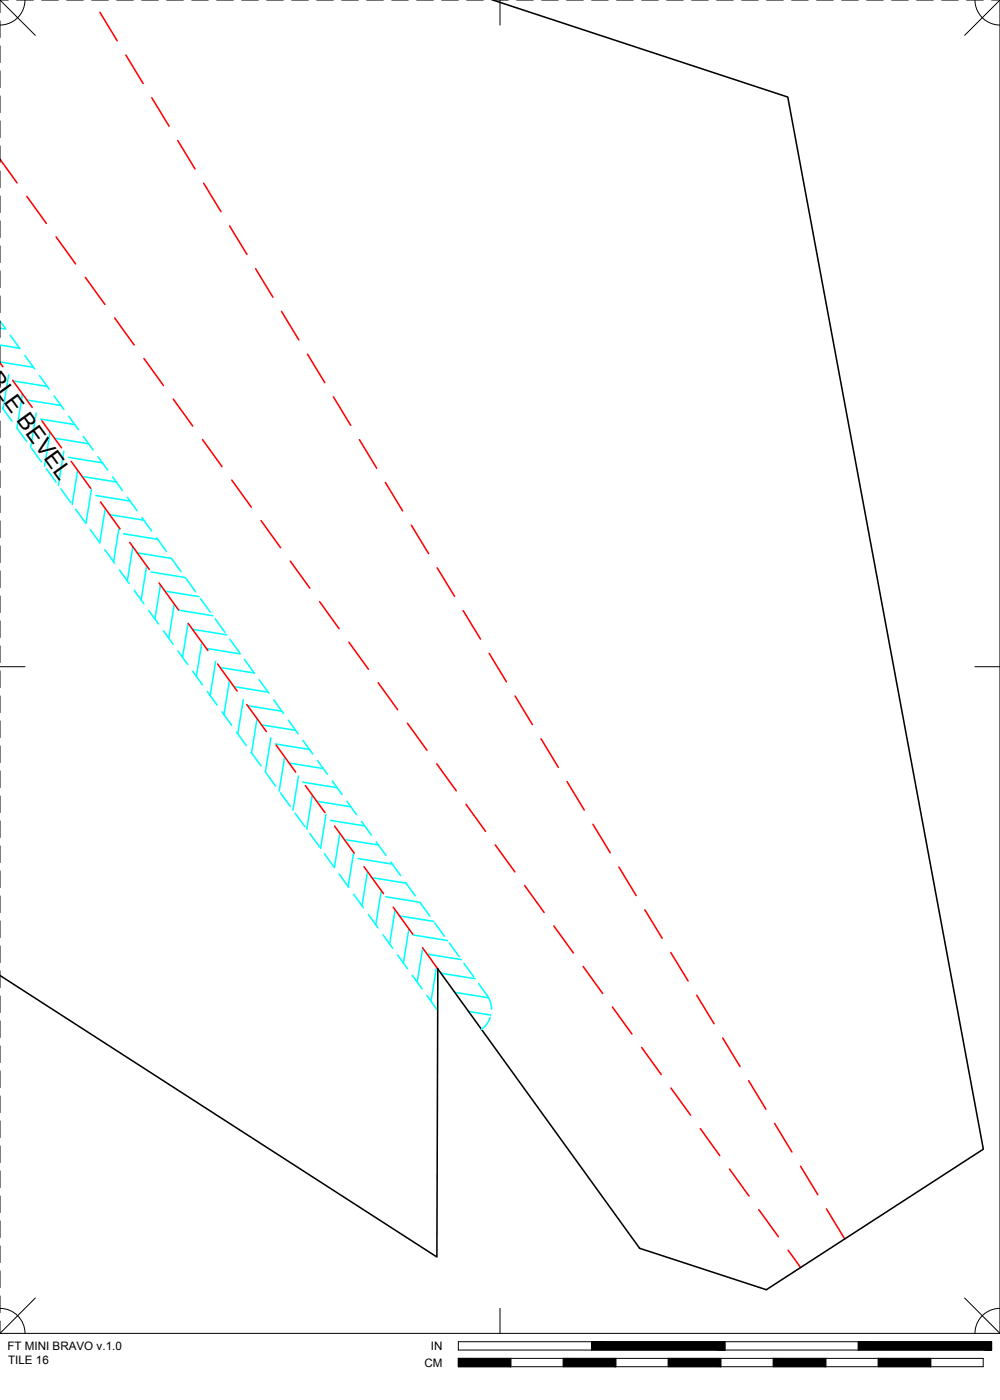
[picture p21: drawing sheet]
<svg xmlns="http://www.w3.org/2000/svg" width="190mm" height="267mm" viewBox="0 0 190 267" stroke-linecap="round" stroke-linejoin="round" font-family="sans-serif">
<defs><g id="words">
<text font-size="4.4" x="-.9" y="74.7" transform="rotate(54 -.9 74.7)">LE BEVEL</text>
<g font-size="2.2">
<text x="1.4" y="257.2">FT MINI BRAVO v.1.0</text>
<text x="82.1" y="257.2">IN</text>
<text x="1.5" y="259.9">TILE 16</text>
<text x="80.8" y="260.4">CM</text>
</g>
</g></defs>
<!-- layer: 02 SCORE -->
<g fill="none" stroke="#f00" stroke-width=".3">
<path d="M19 2.3l3.3 5.5M24 10.5l3.3 5.4M28.9 18.6l3.3 5.4M0 30.3l3.2 4.5M5.1 37.4l3.7 5.2M33.9 26.8l3.3 5.4M38.8 34.9l3.3 5.4M10.7 45.1l3.7 5.2M16.3 52.9l3.7 5.1M43.7 43l3.3 5.5M48.7 51.2l3.3 5.4M53.6 59.3l3.3 5.5"/>
<path d="M0 69.1l.6 .8M2.4 72.4l3.7 5.2M21.8 60.6l3.8 5.1M27.4 68.3l3.7 5.1M33 76l3.7 5.2M58.6 67.5l3.3 5.4M63.5 75.6l3.3 5.4M8 80.2l3.7 5.1M13.6 87.9l3.7 5.1M19.1 95.6l3.8 5.2M38.6 83.7l3.7 5.2M44.2 91.5l3.7 5.1"/>
<path d="M49.7 99.2l3.7 5.1M68.5 83.8l3.3 5.4M73.4 91.9l3.3 5.4M24.7 103.3l3.7 5.2M30.3 111.1l3.7 5.1M35.9 118.8l3.7 5.1M55.3 106.9l3.7 5.1M60.9 114.6l3.7 5.2M78.3 100l3.4 5.5M83.3 108.2l3.3 5.4M88.2 116.3l3.3 5.5M41.4 126.5l3.8 5.1"/>
<path d="M47 134.2l3.7 5.2M66.5 122.3l3.7 5.2M72 130.1l3.8 5.1M77.6 137.8l3.7 5.1M93.2 124.5l3.3 5.4M98.1 132.6l3.3 5.4M52.6 141.9l3.7 5.2M58.2 149.7l3.7 5.1M63.8 157.4l3.7 5.1M83.2 145.5l3.7 5.2M88.8 153.2l3.7 5.2M103.1 140.7l3.3 5.5"/>
<path d="M108 148.9l3.3 5.4M113 157l3.2 5.5M69.3 165.1l3.8 5.1M74.9 172.8l3.7 5.2M94.4 161l3.7 5.1M99.9 168.7l3.8 5.1M105.5 176.4l3.7 5.1M117.9 165.2l3.3 5.4M122.8 173.3l3.3 5.4M80.5 180.5l2.9 4.1M111.1 184.1l3.7 5.2M116.7 191.8l3.7 5.2"/>
<path d="M122.2 199.5l3.8 5.2M127.8 181.5l3.3 5.4M132.7 189.6l3.3 5.4M137.7 197.7l3.3 5.5M127.8 207.3l3.7 5.1M133.4 215l3.7 5.1M142.6 205.9l3.3 5.4M147.6 214l3.3 5.4M139 222.7l3.7 5.2M144.6 230.4l3.7 5.2M150.1 238.2l2.4 3.3M152.5 222.2l3.3 5.4"/>
<path d="M157.4 230.3l3.5 5.7"/>
</g>
<!-- layer: 04 BEVEL -->
<g fill="none" stroke="#0ff" stroke-width=".3">
<path d="M0 62.5l1.1 .2M0 65.7l3.7 .6M0 69l6.4 1M0 61.2l1 1.4M.4 77.7l1.9 2.6M1.7 71.4l-1.1 6.5M1.9 63.8l1.9 2.6M2.5 72.6l6.5 1M4.3 75l-1.1 6.5 1.9 2.6M4.7 67.7l1.9 2.6M5.1 76.2l6.5 1M6.9 78.7l-1 6.5"/>
<path d="M7.5 71.6l1.9 2.5M7.7 79.8l6.6 1.1M10.3 75.4l1.9 2.6M13.1 79.3l1.9 2.6M6 85.4l1.9 2.6M8.8 89.3l1.9 2.6M9.5 82.3l-1 6.5M10.4 83.5l6.5 1M11.6 93.1l1.9 2.6M12.2 86l-1.1 6.5M13 87.1l6.5 1.1M14.4 97l1.9 2.6"/>
<path d="M14.8 89.6l-1.1 6.5M15.6 90.8l6.5 1M15.9 83.2l1.8 2.5M17.4 93.2l-1 6.5M18.3 94.4l6.5 1.1M18.7 87l1.8 2.6M20.1 96.9l-1.1 6.5M20.9 98l6.5 1.1M21.5 90.9l1.8 2.6M24.3 94.7l1.8 2.6M27 98.6l1.9 2.6M17.2 100.9l1.8 2.5"/>
<path d="M20 104.7l1.8 2.6M22.7 100.5l-1.1 6.5M22.8 108.6l1.8 2.6M23.5 101.7l6.5 1M25.3 104.2l-1 6.5M25.5 112.4l1.9 2.6M26.2 105.3l6.5 1.1M27.9 107.8l-1 6.5M28.3 116.3l1.9 2.6M28.8 109l6.5 1M29.8 102.5l1.9 2.5M30.6 111.4l-1.1 6.5"/>
<path d="M31.4 112.6l6.5 1.1M32.6 106.3l1.9 2.6M33.2 115.1l-1 6.5M34 116.2l6.5 1.1M35.4 110.2l1.9 2.6M35.8 118.7l-1 6.5M36.7 119.9l6.5 1M38.2 114l1.9 2.6M41 117.9l1.9 2.6M31.1 120.2l1.9 2.5M33.9 124l1.9 2.6M36.7 127.9l1.9 2.6"/>
<path d="M38.5 122.4l-1.1 6.5M39.3 123.5l6.5 1.1M39.5 131.7l1.8 2.6M41.1 126l-1.1 6.5M42.3 135.6l1.8 2.6M43.7 129.6l-1 6.5M43.8 121.8l1.8 2.5M44.6 130.8l6.5 1M45.1 139.5l1.8 2.5M46.3 133.3l-1 6.5M46.6 125.6l1.8 2.6-6.5-1M47.2 134.4l6.5 1.1"/>
<path d="M49 136.9l-1.1 6.5M49.4 129.5l1.8 2.5M49.8 138.1l6.5 1M52.1 133.3l1.9 2.6M54.9 137.2l1.9 2.6M47.9 143.3l1.8 2.6M50.6 147.2l1.9 2.6M51.6 140.5l-1 6.6M52.5 141.7l6.4 1.1M53.4 151l1.9 2.6M54.2 144.2l-1 6.5M55.1 145.4l6.5 1"/>
<path d="M56.2 154.9l1.9 2.6M56.9 147.8l-1.1 6.5M57.7 149l6.5 1.1M57.7 141.1l1.9 2.5M59 158.8l1.9 2.5M59.5 151.5l-1.1 6.5M60.3 152.6l6.5 1.1M60.5 144.9l1.9 2.6M62.1 155.1l-1 6.5M63 156.3l6.5 1M63.3 148.8l1.9 2.6M64.7 158.8l-1 6.5"/>
<path d="M65.6 159.9l6.5 1.1M66.1 152.6l1.8 2.6M68.9 156.5l1.8 2.6M61.8 162.6l1.9 2.6M64.6 166.5l1.9 2.6M67.4 162.4l-1.1 6.5M67.4 170.3l1.8 2.6M68.2 163.6l6.5 1M70 166l-1 6.5M70.2 174.2l1.8 2.6M70.9 167.2l6.5 1M71.7 160.4l1.8 2.5"/>
<path d="M72.6 169.7l-1 6.5M73 178.1l1.8 2.5M73.5 170.8l6.5 1.1M74.5 164.2l1.8 2.6M75.3 173.3l-1.1 6.5M76.1 174.5l6.5 1M77.2 168.1l1.9 2.6M77.9 177l-1.1 6.5M78.7 178.1l6.5 1.1M80 171.9l1.9 2.6M82.8 175.8l1.9 2.6M85.6 179.7l1.9 2.5"/>
<path d="M75.7 181.9l1.9 2.6M78.5 185.8l1.9 2.6M80.5 180.6l-1 6.5M81.3 189.7l2.1 2.8M81.4 181.8l6.5 1M83.2 184.2l-1.1 6.5M84 185.4l6.5 1M86.6 189l6.5 1.1M88.4 183.5l1.9 2.6M89.3 192.7l4.2 .7M91.2 187.4l2 2.9 .3 .8 .1 1.1M93.4 193.8l-.8 1.4-.9 .9"/>
</g>
<!-- layer: 01 CUT -->
<path d="M93.9 0l56.2 18.5 37.2 200.4-41.3 26.8-24.2-7.9-38.4-53.2-.2 54.9-83.2-53.7" fill="none" stroke="#000" stroke-width=".3"/>
<!-- layer: 22 TILED -->
<g fill="#000" stroke="#000" stroke-width=".19">
<path d="M87.3 258.8l10 1.6v-1.6zM87.3 258.8l10 1.6h-10z"/>
<path d="M107.3 258.8l10 1.6v-1.6zM107.3 258.8l10 1.6h-10z"/>
<path d="M127.3 258.8l10 1.6v-1.6zM127.3 258.8l10 1.6h-10z"/>
<path d="M112.7 255.6l25.4 1.6v-1.6zM112.7 255.6l25.4 1.6h-25.4z"/>
<path d="M147.3 258.8l10 1.6v-1.6zM147.3 258.8l10 1.6h-10z"/>
<path d="M167.3 258.8l10 1.6v-1.6zM167.3 258.8l10 1.6h-10z"/>
<path d="M163.5 255.6l25.4 1.6v-1.6zM163.5 255.6l25.4 1.6h-25.4z"/>
</g>
<g fill="none" stroke="#000" stroke-width=".19">
<path d="M0 0h1.6M0 0v2.4M0 4v3.2M0 8.7v3.2M0 13.5v3.2M0 18.3v3.1M0 0l6.7 6.7M3.2 0h3.1M4.8 0a4.8 4.8 0 0 1-4.8 4.8M7.9 0h3.2M12.7 0h3.2M17.5 0h3.1"/>
<path d="M22.2 0h3.2M27 0h3.2M31.7 0h3.2M36.5 0h3.2M41.3 0h3.1M46 0h3.2M50.8 0h3.2M55.6 0h3.1M60.3 0h3.2M65.1 0h3.2M69.8 0h3.2M74.6 0h3.2"/>
<path d="M79.4 0h3.1M84.1 0h3.2M88.9 0h3.2M93.7 0h3.1M95.2 0v4.8M98.4 0h3.2M103.2 0h3.2M107.9 0h3.2M112.7 0h3.2M117.5 0h3.1M122.2 0h3.2M127 0h3.2"/>
<path d="M131.8 0h3.1M136.5 0h3.2M141.3 0h3.2M146 0h3.2M150.8 0h3.2M155.6 0h3.1M160.3 0h3.2M165.1 0h3.2M169.9 0h3.1M174.6 0h3.2M179.4 0h3.2M184.1 0h3.2"/>
<path d="M185.7 0a4.8 4.8 0 0 0 4.8 4.8M188.9 0h1.6M190.5 0v254M190.5 0l-6.7 6.7M0 23v3.2M0 27.8v3.2M0 32.6v3.1M0 37.3v3.2M0 42.1v3.2M0 46.8v3.2M0 51.6v3.2M0 56.4v3.1"/>
<path d="M0 61.1v3.2M0 65.9v3.2M0 70.7v3.1M0 75.4v3.2M0 80.2v3.2M0 84.9v3.2M0 89.7v3.2M0 94.5v3.1M0 99.2v3.2M0 104v3.2M0 108.8v3.1M0 113.5v3.2"/>
<path d="M0 118.3v3.2M0 127h4.8M0 123v3.2M0 127.8v3.2M0 132.6v3.1M0 137.3v3.2M185.7 127h4.8M0 142.1v3.2M0 146.9v3.1M0 151.6v3.2M0 156.4v3.2M0 161.1v3.2"/>
<path d="M0 165.9v3.2M0 170.7v3.1M0 175.4v3.2M0 180.2v3.2M0 185v3.1M0 189.7v3.2M0 194.5v3.2M0 199.2v3.2M0 204v3.2M0 208.8v3.1M0 213.5v3.2M0 218.3v3.2"/>
<path d="M0 223.1v3.1M0 227.8v3.2M0 232.6v3.2M0 237.3v3.2M0 242.1v3.2M0 246.9v3.1M0 251.6v2.4M0 254h190.5M0 249.2a4.8 4.8 0 0 1 4.8 4.8M6.7 247.3l-6.7 6.7M87.3 255.6h101.6v1.6h-101.6zM87.3 258.8h100v1.6h-100z"/>
<path d="M95.2 249.2v4.8M97.3 258.8v1.6M107.3 258.8v1.6M112.7 255.6v1.6M117.3 258.8v1.6M127.3 258.8v1.6M137.3 258.8v1.6M138.1 255.6v1.6M147.3 258.8v1.6M157.3 258.8v1.6M163.5 255.6v1.6M167.3 258.8v1.6"/>
<path d="M177.3 258.8v1.6M183.8 247.3l6.7 6.7M190.5 249.2a4.8 4.8 0 0 0-4.8 4.8"/>
</g>
<use href="#words"/>
</svg>
